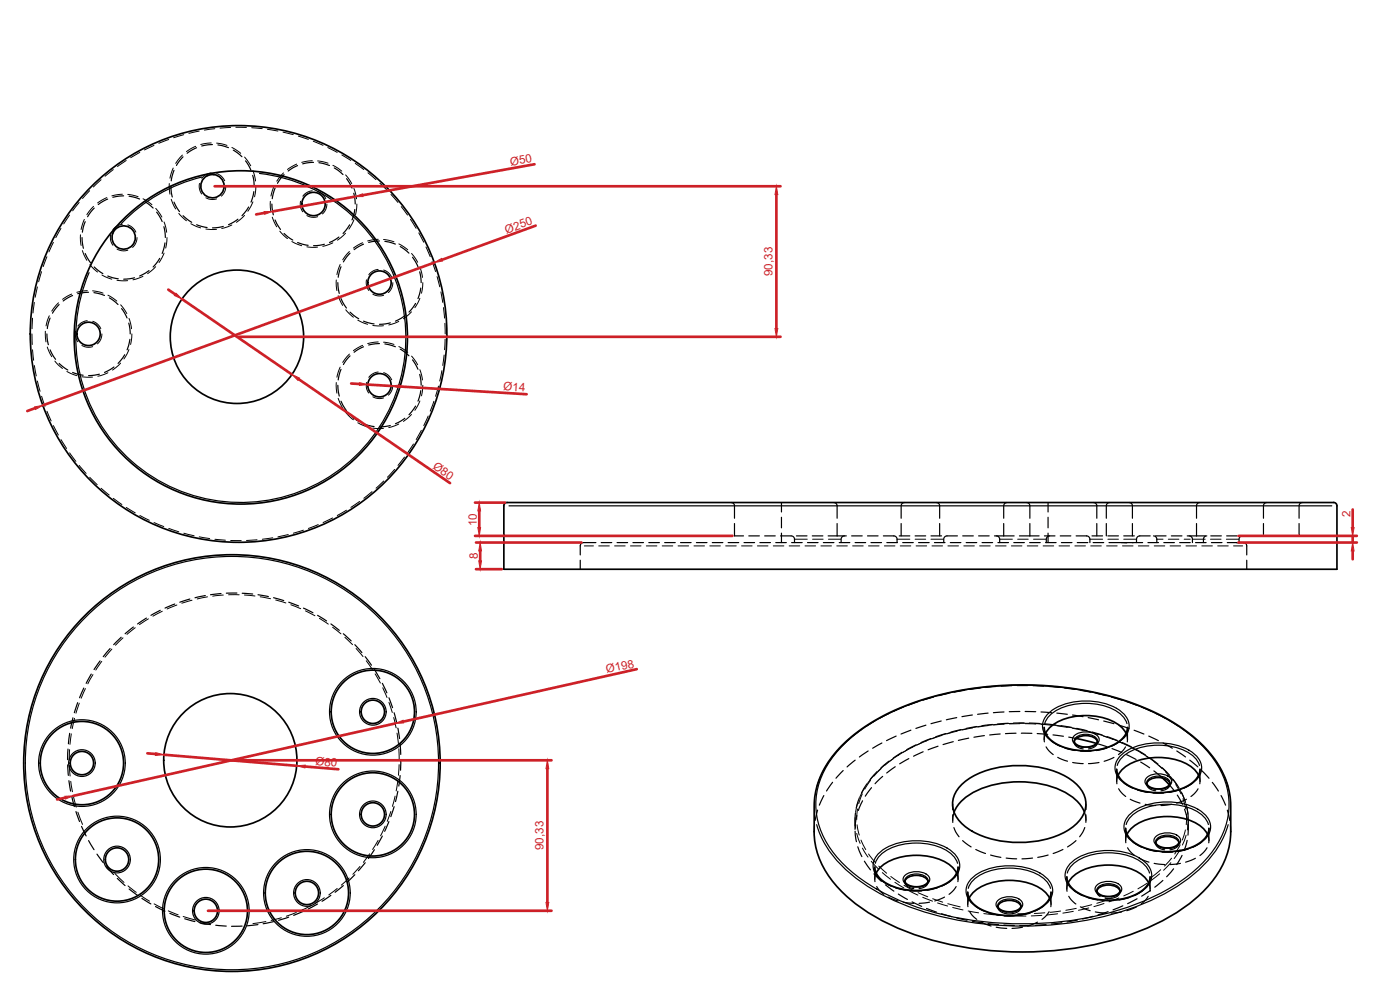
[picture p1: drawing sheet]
<svg xmlns="http://www.w3.org/2000/svg" width="420mm" height="297mm" viewBox="0 0 420 297" stroke-linecap="round" stroke-linejoin="round" font-family="sans-serif">
<defs><g id="words">
<g font-size="3.5" fill="#cd2027">
<text x="153.4" y="49.8" transform="rotate(-10 153.4 49.8)">Ø50</text>
<text x="152" y="70.1" transform="rotate(-20 152 70.1)">Ø250</text>
<text x="231.9" y="82.8" transform="rotate(-90 231.9 82.8)">90,33</text>
<text x="151" y="117.1" transform="rotate(3 151 117.1)">Ø14</text>
<text x="129.7" y="140.4" transform="rotate(34 129.7 140.4)">Ø80</text>
<text x="405.3" y="155.3" transform="rotate(-90 405.3 155.3)">2</text>
<text x="143.2" y="157.8" transform="rotate(-90 143.2 157.8)">10</text>
<text x="143.4" y="167.8" transform="rotate(-90 143.4 167.8)">8</text>
<text x="182.1" y="202" transform="rotate(-13 182.1 202)">Ø198</text>
<text x="94.6" y="229.5" transform="rotate(5 94.6 229.5)">Ø80</text>
<text x="163.2" y="255.1" transform="rotate(-90 163.2 255.1)">90,33</text>
</g>
</g></defs>
<g fill="none" stroke="#000" stroke-width=".3">
<path d="M59.8 39.3l-3.1 .7M64.5 38.6l-3.2 .4M69.2 38.2l-3.2 .2M70.8 38.2h3.2M75.5 38.3l3.2 .3M80.3 38.8l3.1 .5M84.9 39.7l3.1 .7M26.9 57.2l-2.1 2.3M30.3 53.9l-2.3 2.2M32.1 59.3l-2.8 1.6M34 50.9l-2.5 2M36.7 58.3l-3.1 .5"/>
<path d="M37.9 48.2l-2.6 1.8M38.3 58.3l3.1 .7M42 45.7l-2.8 1.6M42.9 59.6l2.7 1.8M46.2 43.6l-2.9 1.4M50.6 41.9l-2.9 1.1M50.8 55.1l.2 3.2M51.4 59.8l1.3 2.9M52 50.4l-1 3.1M54.7 46.5l-2 2.5M55.1 40.4l-3 .9M58.7 43.9l-2.7 1.6"/>
<path d="M59.9 55l-.1 1.4 .7 1.8M61.8 59.3l1.4 .5 1.8-.1M63.4 51.9l-1.8 .6-1 1M63.4 42.9l-3.2 .5M65 42.9l3.1 .7M65 52.1l1.4 .7 1 1.5M67.8 55.9l-.4 1.6-1 1.4M69.6 44.2l2.6 1.8M73.4 47.1l1.8 2.6M75.9 51.2l.8 3.1M76.8 55.9l-.4 3.1M82.3 55.8l-1 3"/>
<path d="M85.1 51.9l-2 2.5M89 49.2l-2.7 1.6M89.5 40.8l3 1M93.7 57.2l-1.8 .7-1 1M93.7 48.2l-3.1 .5M94 42.4l2.9 1.2M95.3 48.3l3.1 .7M95.4 57.4l1.3 .8 1.1 1.4M98.4 44.3l2.8 1.4M99.9 49.6l2.7 1.8M102.6 46.5l2.7 1.6M103.7 52.5l1.9 2.6"/>
<path d="M106.2 56.5l.8 3.2M106.6 49l2.6 1.9M110.4 51.8l2.4 2.1M114 55l2.3 2.2M117.3 58.3l2.1 2.4M14.1 77l-1.1 3M16 72.7l-1.3 2.9M18.3 68.5l-1.6 2.8M20.9 64.5l-1.8 2.7M23.7 60.8l-1.9 2.5M24.2 70.4l.1 3.2M24.7 75.2l1.4 2.9"/>
<path d="M25.3 65.8l-1 3.1M27 79.4l2.3 2.2M28.1 61.9l-2 2.5M33.2 70.4l-.1 1.4 .8 1.8M35.1 74.7l1.5 .5 1.8-.1M36.7 67.3l-1.8 .6-1 1M38.4 67.5l1.3 .7 1.1 1.5M41.1 71.3l-.4 1.6-.9 1.3M46.7 62.5l1.9 2.6M49.2 76l-1.5 2.8M49.2 66.6l.8 3.1M50.1 71.3l-.4 3.1"/>
<path d="M53.7 64l2.2 2.2M57.3 67.1l2.9 1.3M61.8 68.7l3.2 .1M69.6 67.5l-3.1 1.1M73.4 64.6l-2.4 2.1M75.9 60.6l-1.5 2.8M81.1 60.4l.2 3.2M81.7 65.2l1.3 2.9M84 69.3l2.3 2.3M87.6 72.5l2.9 1.2M90.2 60.4l.1 1.9 .6 1.2M92.1 74l3.2 .2"/>
<path d="M92.1 64.7l1.4 .5 1.8-.2M98.1 61.2l-.4 1.7-.9 1.3M99.9 72.9l-3 1M102.1 79.4l-1 3M103.7 70l-2.4 2.1M104.9 75.5l-2.1 2.4M106.2 65.9l-1.5 2.8M107.1 61.2l-.4 3.2M108.8 72.8l-2.7 1.6M113.5 71.8l-3.2 .5M115.1 71.9l3.1 .6M119.7 73.2l2.7 1.8"/>
<path d="M120.4 62l1.9 2.5M123.2 65.8l1.7 2.7M123.5 76.1l1.8 2.6M125.7 69.9l1.5 2.8M127.8 74.1l1.3 2.9M129.7 78.5l1 3M9.8 95.5l-.2 3.1M10.3 90.7l-.4 3.2M11.2 86.1l-.6 3.1M12.5 81.5l-.9 3M13.6 99.4l.2 3.2M14.8 94.7l-1 3.1"/>
<path d="M17.5 90.9l-2 2.5M21.5 88.2l-2.7 1.6M22.7 99.4l-.1 1.4 .7 1.7M26.2 96.2l-1.8 .6-1 1M26.2 87.2l-3.1 .5M27.8 87.3l3.1 .7M27.8 96.4l1.4 .8 1 1.4M30.6 82.5l2.9 1.3M32.4 88.6l2.7 1.7M35.1 84.1l3.2 .1M36.2 91.5l1.9 2.6M38.7 95.5l.8 3.1"/>
<path d="M42.9 82.9l-3 1.1M46.7 80l-2.4 2.1M100.9 84l.2 3.2M101.5 88.7l1.3 2.9M103.8 92.9l2.3 2.3M107.4 96.1l2.9 1.2M110 84v1.9l.7 1.3M111.9 97.6l3.2 .1M111.9 88.3l1.4 .5 1.8-.2M113.5 80.8l-1.8 .6-1 1.1M115.1 81l1.4 .8 1.1 1.4M117.9 84.8l-.4 1.7-.9 1.3"/>
<path d="M119.7 96.4l-3 1.1M123.5 93.6l-2.4 2M126 89.5l-1.5 2.8M126 80.1l.8 3.1M126.9 84.8l-.4 3.2M131.2 83l.8 3M132.3 87.6l.6 3.1M133.1 92.3l.3 3.1M133.5 97l.1 3.2M9.6 100.2l.1 3.2M9.8 105l.3 3.1M10.3 109.7l.6 3.1"/>
<path d="M11.2 114.3l.8 3.1M12.5 118.9l1 3M14.2 104.1l1.3 2.9M16.5 108.3l2.3 2.3M20.1 111.4l2.9 1.3M24.6 103.7l1.4 .5 1.8-.2M24.6 113l3.2 .1M30.6 100.2l-.4 1.7-.9 1.3M32.4 111.8l-3 1.1M36.2 109l-2.4 2M38.7 104.9l-1.5 2.8M39.6 100.2l-.4 3.2"/>
<path d="M100.9 114.8l.2 3.2M101.5 119.5l1.3 2.9M102.1 110.2l-1 3M104.9 106.2l-2.1 2.5M108.8 103.6l-2.7 1.6M110 114.8v1.9l.7 1.2M111.9 119l1.4 .6 1.8-.2M113.5 111.6l-1.8 .6-1 1M113.5 102.6l-3.2 .5M115.1 102.7l3.1 .6M115.1 111.8l1.4 .8 1.1 1.4M117.9 115.6l-.4 1.6-.9 1.4"/>
<path d="M119.7 104l2.7 1.7M123.5 106.9l1.8 2.6M126 110.9l.8 3.1M126.9 115.6l-.4 3.2M131.6 115.9l-.9 3M132.6 111.2l-.6 3.1M133.3 106.5l-.4 3.2M133.6 101.8l-.2 3.1M14.1 123.4l1.2 2.9M16 127.7l1.5 2.8M18.3 131.9l1.7 2.7M20.9 135.9l1.9 2.5"/>
<path d="M23.8 139.6l2 2.4M103.8 123.7l2.3 2.2M107.4 126.9l2.9 1.2M111.9 128.4l3.2 .1M119.7 127.2l-3 1.1M121.4 137.1l-2 2.5M123.5 124.4l-2.4 2M124.1 133.2l-1.8 2.7M126 120.3l-1.5 2.8M126.4 129.1l-1.5 2.8M128.5 124.8l-1.3 2.9M130.2 120.4l-1.1 3"/>
<path d="M26.9 143.2l2.3 2.2M30.3 146.5l2.5 2M34 149.5l2.6 1.9M37.9 152.3l2.7 1.6M42 154.7l2.8 1.4M46.2 156.8l2.9 1.2M50.7 158.5l3 1.1M55.2 160l3.1 .7M91.1 159.1l-3.1 .9M95.5 157.4l-2.9 1.2M99.8 155.4l-2.8 1.4M104 153.1l-2.8 1.6"/>
<path d="M107.9 150.5l-2.6 1.7M111.7 147.5l-2.5 2M115.2 144.3l-2.3 2.2M118.4 140.9l-2.1 2.3M59.8 161.1l3.1 .5M62.3 179.1l-3.1 .6M64.5 161.8l3.1 .3M67 178.5l-3.2 .4M68.6 178.5h3.2M69.2 162.2h3.2M73.4 178.5l3.1 .3M77.1 162l-3.1 .2"/>
<path d="M78.1 179.1l3.1 .5M81.9 161.4l-3.2 .4M86.5 160.4l-3.1 .7M175.4 163.8h2.7M179.7 163.8h3.2M184.4 163.8h3.2M189.2 163.8h3.2M194 163.8h3.1M198.7 163.8h3.2M203.5 163.8h3.2M208.3 163.8h3.1M213 163.8h3.2"/>
<path d="M217.8 163.8h3.2M222.5 163.8h3.2M227.3 163.8h3.2M232.1 163.8h3.1M236.8 163.8h3.2M238.5 161.8h3.8M241.6 163.8h3.2M243.9 161.8h3.1M246.4 163.8h3.1M248.6 161.8h3.7M251.1 163.8h3.2M255.9 163.8h3.2"/>
<path d="M260.6 163.8h3.2M265.4 163.8h3.2M269.3 161.8h3.8M270.2 163.8h3.1M274.6 161.8h3.2M274.9 163.8h3.2M279.4 161.8h3.7M279.7 163.8h3.2M284.5 163.8h3.2M289.2 163.8h3.2M294 163.8h3.2M298.8 163.8h3.1"/>
<path d="M300.1 161.8h3.7M303.5 163.8h3.2M305.4 161.8h3.2M308.3 163.8h3.2M310.2 161.8h3.7M313.1 163.8h3.1M317.8 163.8h3.2M322.6 163.8h3.2M327.2 161.8h3.7M327.3 163.8h3.2M332.1 163.8h3.2M332.5 161.8h3.2"/>
<path d="M336.9 163.8h3.1M337.2 161.8h3.8M341.6 163.8h3.2M346.4 163.8h3.2M347.2 161.8h1.8M350.6 161.8h3.2M351.2 163.8h3.1M355.4 161.8h1.8M355.9 163.8h3.2M357.9 161.8h3.8M360.7 163.8h3.2M363.3 161.8h3.2"/>
<path d="M365.4 163.8h3.2M368 161.8h3.8M370.2 163.8h2.7M30.5 198.4l-1.8 2.6M33.6 194.8l-2.1 2.4M36.9 191.4l-2.3 2.2M40.6 188.3l-2.5 2M44.5 185.7l-2.6 1.7M48.7 183.4l-2.8 1.5M53.1 181.5l-3 1.2M57.6 180.1l-3 .9M82.7 180l3.1 .9"/>
<path d="M87.3 181.4l2.9 1.2M91.7 183.3l2.8 1.4M95.9 185.6l2.6 1.7M99.8 188.2l2.5 2M103.5 191.2l2.3 2.2M106.9 194.6l2 2.4M109.9 198.3l1.8 2.6M22.4 215.5l-.7 3.1M23.8 211l-1 3M25.6 206.6l-1.3 2.9M27.9 202.4l-1.5 2.8M112.6 202.2l1.6 2.7"/>
<path d="M114.9 206.4l1.2 2.9M116.7 210.7l1 3.1M118.2 215.3l.7 3.1M119.1 219.9l.5 3.2M258.6 218.9l-2.6 1.9M262.6 216.3l-2.7 1.7M266.8 214.1l-2.9 1.4M271.1 212.2l-2.9 1.2M275.6 210.6l-3 1M280.2 209.2l-3.1 .9M284.8 208l-3.1 .8M285.4 219.8l-3 .9"/>
<path d="M287.2 219.4l-3 .8M289.5 207.1l-3.2 .6M290 218.7l-3.1 .7M291.9 218.4l-3.1 .6M294.2 206.5l-3.2 .4M294.7 217.8l-3.1 .6M296.6 217.7l-3.1 .5M298.9 206l-3.1 .3M299.5 217.3l-3.2 .3M301.3 217.3l-3.1 .2M303.7 205.8l-3.2 .1M304.2 217.1l-3.1 .1"/>
<path d="M305.3 205.7h3.1M305.8 217h3.2M306.1 217.1l-3.2 .1M307.7 217.1l3.2 .1M310 205.8l3.2 .1M310.6 217.1l3.1 .2M312.4 217.3l3.2 .3M313.5 219.4l.9 1.7M314.8 206l3.1 .3M315.3 217.5l3.2 .3M317.2 217.8l3.1 .4M319.5 206.5l3.2 .4"/>
<path d="M320 218.1l3.2 .5M321.9 218.5l3.1 .6M324.2 207.1l3.2 .6M324.7 219l3.1 .8M326.5 219.5l3.1 .9M328.9 208l3.1 .8M333.5 209.2l3.1 .9M338.1 210.6l3 1M338.2 219.4l-.8 1.7M342.6 212.2l2.9 1.2M346.9 214.1l2.9 1.4M351.1 216.3l2.7 1.7"/>
<path d="M355.1 218.9l2.6 1.9M20.8 229.7l.2 3.1M20.9 224.9l-.1 3.2M21.2 234.4l.5 3.2M21.4 220.2l-.4 3.1M22.1 239.1l.8 3.1M118.6 238.9l-.8 3M119.4 234.2l-.5 3.1M119.7 224.7l.1 3.1M119.8 229.4l-.2 3.2M246.2 233.1l-1.1 3.1M248.5 228.9l-1.6 2.8"/>
<path d="M251.4 225.2l-2 2.4M254.8 221.8l-2.3 2.2M258.8 238.2l-1.1 3M259.5 236.4l-1.5 2.8M261.3 234.1l-1.8 2.7M262.3 232.6l-1.9 2.4M264.5 230.6l-2.2 2.3M265.8 229.3l-2.4 2.1M268.1 227.6l-2.5 1.9M269.7 226.5l-2.6 1.8M272.2 225.1l-2.7 1.6M273.8 224.2l-2.8 1.5"/>
<path d="M276.4 222.9l-2.8 1.4M278.2 222.3l-2.9 1.2M280.9 221.2l-3 1.1M282.6 220.7l-3 1M315.5 222.2l2.6 1.7M319.6 224.5l3.1 .7M322.4 222.7a3.1 3.1 0 0 0 2.7 1.6M324.3 225.4h3.1M329.3 220.2l3 1M329.3 222.7a3.1 3.1 0 0 1-2.6 1.6M331.1 220.8l3 1.1M332.1 224.5l-3.1 .7"/>
<path d="M333.8 221.7l3 1.2M335.3 232l.8 1.6M335.6 222.5l2.9 1.2M336.3 222.2l-2.7 1.7M337.2 234.8l2.7 1.7M338.2 223.6l2.8 1.5M339.9 224.4l2.8 1.6M341.4 237.1l3.1 .7M342.4 225.9l2.7 1.7M344 226.8l2.6 1.8M344.2 235.2a2.9 2.9 0 0 0 2.6 1.7M346.1 238h3.1"/>
<path d="M346.3 228.5l2.4 2.1M347.8 229.6l2.4 2.2M349.9 231.7l2 2.4M351.1 235.2a2.9 2.9 0 0 1-2.7 1.7M351.2 233l2 2.5M352.9 235.4l1.5 2.8M353.9 237.1l-3.1 .7M354 236.8l1.4 2.9M355 239.6l.9 3.1M358 234.8l-2.6 1.7M358.9 221.8l2.3 2.2M360 232l-.9 1.7"/>
<path d="M362.3 225.2l2 2.4M365.2 228.9l1.6 2.8M367.5 233.1l1.1 3.1M23.4 243.7l1.4 3.7M108 260l-2.1 2.3M110.9 256.2l-1.8 2.5M113.5 252.2l-1.7 2.7M115.6 247.9l-1.4 2.9M117.3 243.5l-1.1 3M256.6 245.3l.2 3.2M257.1 250l1 3.1M257.2 247.5l.7 3.1"/>
<path d="M257.4 242.7l-.3 3.2M257.5 240.7l-.7 3M258.4 252.1l1.4 2.8M258.8 254.5l1.7 2.7M260.7 256.2l2 2.5M261.5 258.4l2.1 2.3M263.7 259.9l2.4 2.1M338 249.6l.8 1.8M339.9 252.5l2.7 1.7M344.1 254.8l3.1 .7M346.9 252.9a3.1 3.1 0 0 0 2.6 1.7M348.7 255.7h3.2"/>
<path d="M351.4 258.8l-2.2 2.3M351.6 257.5l-2.1 2.3M353.8 252.9a3.1 3.1 0 0 1-2.7 1.7M354.1 255l-1.7 2.6M354.2 253.5l-1.6 2.7M355.7 249l-.9 3M355.9 241.2l.6 3.1M356 250.6l-1.1 2.9M356 244.3v3.1M356.6 254.8l-3.1 .7M356.6 245.9l-.3 3.1M360.7 252.5l-2.6 1.7"/>
<path d="M362.7 249.6l-.9 1.8M34.5 262.1l2.7 2.7M38.4 265.8l2.5 1.9M42.2 268.7l2.7 1.7M46.2 271.2l2.9 1.5M50.5 273.3l3 1.2M55 275l3.6 1M79.8 276.5l-3.9 .6M84.4 275.4l-3 .8M88.9 273.8l-3 1.1M93.2 271.8l-2.8 1.4M97.3 269.4l-2.7 1.6"/>
<path d="M101.2 266.6l-2.5 1.9M104.8 263.4l-2.4 2.2M262.7 261.3l.8 1.7M264.6 264.2l2.7 1.6M264.8 261.8l2.5 2M267.3 263l2.6 1.8M268.6 264.7l2.7 1.7M268.8 266.4l3.1 .8M271.3 265.6l2.8 1.5M271.6 264.6a2.97 2.97 0 0 0 2.6 1.6M272.6 267.2l2.9 1.4M273.5 267.3h3.1"/>
<path d="M275.5 267.8l2.9 1.3M276.9 269.2l3 1.2M278.5 264.6a2.97 2.97 0 0 1-2.7 1.6M279.9 269.6l3 1.1M281.3 266.4l-3.1 .8M281.4 270.9l3 1M284.4 271.2l3.8 .9M285.4 264.2l-2.7 1.6M285.9 272.3l3.1 .7M287.4 261.3l-.9 1.7M290.6 273.3l3.1 .6M290.6 268.8l.8 1.7"/>
<path d="M292.5 271.7l2.7 1.7M295.3 274.1l3.1 .4M296.7 273.9l3.1 .8M299.5 272.1a3.1 3.1 0 0 0 2.6 1.6M300 274.6l3.1 .2M301.3 274.8l3.2 .1M304.7 274.8l3.2 .1M306.4 272.1a3.1 3.1 0 0 1-2.7 1.6M308.8 274.1l-3.4 .1M309.2 273.9l-3.1 .8M312.7 274.6l-3.2 .2M313.3 271.7l-2.6 1.7"/>
<path d="M313.6 273.9l-3.2 .2M315.3 268.8l-.9 1.7M317.4 274.2l-3.1 .3M318.3 273.4l-3.1 .3M320.3 264.2l.9 1.7M322.1 273.4l-3.1 .6M322.3 267.1l2.6 1.7M323 272.5l-3.1 .6M326.4 269.3l3.1 .8M326.7 272.4l-3 .7M327.6 271.4l-3.1 .8M329.2 267.5a3.1 3.1 0 0 0 2.7 1.6"/>
<path d="M331.1 270.2h3.1M331.3 271.1l-3 .9M332.4 270l-3.2 1M335.8 269.4l-3 1.2M336.1 267.5a3.1 3.1 0 0 1-2.6 1.6M338.9 269.3l-3.1 .8M340.1 267.4l-2.9 1.4M343.1 267.1l-2.7 1.7M344.2 265l-2.7 1.7M345 264.2l-.9 1.7M348 262.2l-2.5 1.9M348.3 260.9l-2.9 2.5"/>
</g>
<g fill="none" stroke="#000" stroke-width=".51">
<path d="M152.2 150.8a.97 .97 0 0 0-1 1v19h250v-19a1.01 1.01 0 0 0-1-1M152.2 150.8h248M313.4 218.3a6.8 6.8 0 0 0 4.9 5.5 19.4 19.4 0 0 0 17.7-1.5l1.2-1.2a4.4 4.4 0 0 0 1.2-2.8M288.2 235.9a23.9 23.9 0 0 1 16.8-6.2 27.1 27.1 0 0 1 17.6 5.2 7.8 7.8 0 0 1 0 12.7 28 28 0 0 1-21.2 4.9 20.7 20.7 0 0 1-14.1-6.9 7.3 7.3 0 0 1 .9-9.7zM313.8 220a11.7 11.7 0 0 1 9.3-5.1 16.8 16.8 0 0 1 13.8 3.6l1 1.5M322.4 222.3a3.2 3.2 0 0 0 3.5 1.8 3.2 3.2 0 0 0 3.5-1.8M322.4 222.5a3.9 3.9 0 0 1 4.9-1.6l.6 .2a2.16 2.16 0 0 1 1.5 1.4M323 221.6l6 1.4M335.1 230.8a7.1 7.1 0 0 0 5.5 5.8 19 19 0 0 0 17.5-2l1.5-1.8 .6-2M335.6 232.6a11.7 11.7 0 0 1 9.3-5.1 16.8 16.8 0 0 1 13.8 3.6l1 1.5M344.1 235.1a3.9 3.9 0 0 1 5-1.6l.6 .2a2.16 2.16 0 0 1 1.4 1.4M344.1 234.9a3.5 3.5 0 0 0 4.3 1.8l1.8-.6 .6-.4 .3-.8"/>
<path d="M348.8 233.4l2.1 2.1M244.3 249.6a25.7 25.7 0 0 0 8.6 18.2 64.1 64.1 0 0 0 29.6 15 101.7 101.7 0 0 0 62.5-4.7 46.2 46.2 0 0 0 20.9-16.7 23 23 0 0 0 3.5-11.8v-7.8a27.1 27.1 0 0 0-10.7-20.3 71 71 0 0 0-33.8-14.5 100 100 0 0 0-57.6 6.7 43 43 0 0 0-20.2 17.5 23.1 23.1 0 0 0-2.8 10.6v7.8M286.3 243.7a15.4 15.4 0 0 1 10.8-7.9 31.4 31.4 0 0 1 23.3 2.4 11.5 11.5 0 0 1 5 5.5M337.8 248.5a6.8 6.8 0 0 0 5 5.6 19.5 19.5 0 0 0 17.7-1.5l1.4-1.5a4.2 4.2 0 0 0 .9-2.6M338.2 250.3a11.7 11.7 0 0 1 9.4-5.1 16.8 16.8 0 0 1 13.8 3.6l1 1.5M346.8 252.6a3.6 3.6 0 0 0 4.2 1.8l2.1-.7 .6-.6 .1-.5M346.8 252.8a3.9 3.9 0 0 1 5-1.6l.6 .2a2.16 2.16 0 0 1 1.4 1.4M262.5 260.2a6.8 6.8 0 0 0 5 5.6 19.2 19.2 0 0 0 18-1.8l1.1-1.3a4.2 4.2 0 0 0 .9-2.5M263 262a11.7 11.7 0 0 1 9.3-5.2 16.8 16.8 0 0 1 13.8 3.7l1 1.5M271.5 264.3a3.6 3.6 0 0 0 4.3 1.7l2-.7 .6-.6 .1-.4M271.5 264.4a3.9 3.9 0 0 1 5-1.6l.6 .2a2.16 2.16 0 0 1 1.4 1.4M290.4 267.7a7.1 7.1 0 0 0 5.5 5.8 19 19 0 0 0 17.5-2l1.1-1.2a4.2 4.2 0 0 0 .9-2.6"/>
<path d="M290.9 269.5a11.7 11.7 0 0 1 9.3-5.2 16.8 16.8 0 0 1 13.8 3.7l1 1.5M299.4 271.8a3.6 3.6 0 0 0 4.3 1.7l1.8-.5 .6-.5 .3-.7M299.4 272a3.9 3.9 0 0 1 5-1.7l.6 .2a2.16 2.16 0 0 1 1.4 1.5M320.2 263.1a6.8 6.8 0 0 0 4.9 5.6 19.4 19.4 0 0 0 17.7-1.5l1.2-1.2a4.4 4.4 0 0 0 1.2-2.9M320.6 264.9a11.7 11.7 0 0 1 9.3-5.2 16.8 16.8 0 0 1 13.8 3.7l1 1.5M329.2 267.3a3.9 3.9 0 0 1 4.9-1.6l.6 .2a2.16 2.16 0 0 1 1.4 1.4M329.2 267.2a3.1 3.1 0 0 0 3.5 1.8 3.1 3.1 0 0 0 3.5-1.8"/>
<circle cx="63.8" cy="55.9" r="3.5"/>
<circle cx="37.1" cy="71.3" r="3.5"/>
<circle cx="94.1" cy="61.2" r="3.5"/>
<circle cx="113.9" cy="84.8" r="3.5"/>
<circle cx="26.6" cy="100.2" r="3.5"/>
<circle cx="71.1" cy="101" r="20"/>
<circle cx="71.6" cy="100.2" r="62.5"/>
<circle cx="72.3" cy="101.2" r="50"/>
<circle cx="113.9" cy="115.6" r="3.5"/>
<circle cx="111.9" cy="213.6" r="3.5"/>
<circle cx="111.9" cy="213.6" r="12.5"/>
<circle cx="24.6" cy="229" r="3.5"/>
<circle cx="24.6" cy="229" r="12.5"/>
<circle cx="69.1" cy="228.1" r="20"/>
<circle cx="69.6" cy="229" r="62.5"/>
<circle cx="35.1" cy="257.9" r="3.5"/>
<circle cx="35.1" cy="257.9" r="12.5"/>
<circle cx="111.9" cy="244.3" r="3.5"/>
<circle cx="111.9" cy="244.3" r="12.5"/>
<circle cx="61.8" cy="273.3" r="3.5"/>
<circle cx="61.8" cy="273.3" r="12.5"/>
<circle cx="92.1" cy="267.9" r="3.5"/>
<circle cx="92.1" cy="267.9" r="12.5"/>
</g>
<g fill="none" stroke="#000" stroke-width=".36">
<path d="M60.6 53.1a49.5 49.5 0 0 0-24.2 14M77.9 52a49.5 49.5 0 0 1 42.8 59.6 49.5 49.5 0 0 1-63.4 36.8 49.5 49.5 0 0 1-30.6-66.6M152.8 151.8h246.9M313.5 217.1a9 9 0 0 1 6.7-5.3 18.9 18.9 0 0 1 15.8 2.2 6.2 6.2 0 0 1 2.2 3.1M314.7 214a18.8 18.8 0 0 1 16.7-3 9.8 9.8 0 0 1 7.3 5.5 5.8 5.8 0 0 1-3.6 6.6 20 20 0 0 1-19.5-.7 5.1 5.1 0 0 1-.9-8.4zM252.9 223.7a63.6 63.6 0 0 1 30.6-15.5 101.1 101.1 0 0 1 60.8 4.7 47.2 47.2 0 0 1 20 15 22.3 22.3 0 0 1 0 27 47.2 47.2 0 0 1-20 15 100.2 100.2 0 0 1-75 0 47.2 47.2 0 0 1-19.9-15 22.3 22.3 0 0 1 0-27zM322.4 222a4.4 4.4 0 0 1 6-1.1l.9 1.1M322.5 220.7a5.6 5.6 0 0 1 7.2 .5 1.95 1.95 0 0 1-1.6 2.6 5.6 5.6 0 0 1-6-1.1 1.51 1.51 0 0 1 .4-2zM335.3 229.7a9 9 0 0 1 6.6-5.3 18.9 18.9 0 0 1 15.8 2.1 6.2 6.2 0 0 1 2.3 3.2M336.4 226.6a18.8 18.8 0 0 1 16.8-3 9.8 9.8 0 0 1 7.2 5.5 5.8 5.8 0 0 1-3.6 6.6 20 20 0 0 1-19.4-.7 5.1 5.1 0 0 1-1-8.4zM344.2 234.6a4.4 4.4 0 0 1 6-1.1l.9 1.1M344.2 233.3a5.6 5.6 0 0 1 7.2 .4 1.95 1.95 0 0 1-1.6 2.7 5.6 5.6 0 0 1-6-1.2 1.51 1.51 0 0 1 .4-1.9z"/>
<path d="M245.1 247.4a31.9 31.9 0 0 0 13.5 17.4 81.5 81.5 0 0 0 40.7 12.8 96.4 96.4 0 0 0 48.1-8.4 41.5 41.5 0 0 0 19.6-17.5l1.6-4.3M262.7 259a9 9 0 0 1 6.6-5.3 18.9 18.9 0 0 1 15.8 2.2 6.2 6.2 0 0 1 2.3 3.1M263.8 255.9a18.8 18.8 0 0 1 16.8-2.9 9.8 9.8 0 0 1 7.2 5.4 5.8 5.8 0 0 1-3.6 6.7 20 20 0 0 1-19.5-.7 5.1 5.1 0 0 1-.9-8.5zM321.5 258.8a18.8 18.8 0 0 1 16.7-2.9 9.8 9.8 0 0 1 7.2 5.5 5.8 5.8 0 0 1-3.6 6.6 20 20 0 0 1-19.4-.7 5.1 5.1 0 0 1-.9-8.5zM338 247.4a9 9 0 0 1 6.6-5.3 18.9 18.9 0 0 1 15.8 2.2 6.2 6.2 0 0 1 2.3 3.1M339.1 244.3a18.8 18.8 0 0 1 16.8-3 9.8 9.8 0 0 1 7.2 5.5 5.8 5.8 0 0 1-3.6 6.6 20 20 0 0 1-19.5-.7 5.1 5.1 0 0 1-.9-8.4zM346.9 252.3a4.4 4.4 0 0 1 5.9-1.1l1 1.1M346.9 251a5.6 5.6 0 0 1 7.2 .4 1.95 1.95 0 0 1-1.6 2.7 5.6 5.6 0 0 1-6-1.2 1.51 1.51 0 0 1 .4-1.9zM271.6 263.9a4.4 4.4 0 0 1 6-1.1l.9 1.1M271.6 262.6a5.6 5.6 0 0 1 7.2 .5 1.95 1.95 0 0 1-1.6 2.7 5.6 5.6 0 0 1-6-1.2 1.51 1.51 0 0 1 .4-2zM290.6 266.5a9 9 0 0 1 6.6-5.2 18.9 18.9 0 0 1 15.8 2.1 6.2 6.2 0 0 1 2.3 3.1M291.7 263.4a18.8 18.8 0 0 1 16.8-2.9 9.8 9.8 0 0 1 7.2 5.4 5.8 5.8 0 0 1-3.6 6.7 20 20 0 0 1-19.5-.7 5.1 5.1 0 0 1-.9-8.5z"/>
<path d="M299.5 271.4a4.4 4.4 0 0 1 6-1l.9 1M299.5 270.1a5.6 5.6 0 0 1 7.2 .5 1.95 1.95 0 0 1-1.6 2.7 5.6 5.6 0 0 1-6-1.2 1.51 1.51 0 0 1 .4-2zM320.3 261.9a9 9 0 0 1 6.6-5.2 18.9 18.9 0 0 1 15.8 2.1 6.2 6.2 0 0 1 2.3 3.1M329.2 266.8a4.4 4.4 0 0 1 6-1l.9 1M329.2 265.5a5.6 5.6 0 0 1 7.2 .5 1.95 1.95 0 0 1-1.5 2.7 5.6 5.6 0 0 1-6.1-1.2 1.51 1.51 0 0 1 .4-2z"/>
<circle cx="111.9" cy="213.6" r="4"/>
<circle cx="111.9" cy="213.6" r="13"/>
<circle cx="24.6" cy="229" r="4"/>
<circle cx="24.6" cy="229" r="13"/>
<circle cx="69.6" cy="229" r="62"/>
<circle cx="35.1" cy="257.9" r="4"/>
<circle cx="35.1" cy="257.9" r="13"/>
<circle cx="111.9" cy="244.3" r="4"/>
<circle cx="111.9" cy="244.3" r="13"/>
<circle cx="61.8" cy="273.3" r="4"/>
<circle cx="61.8" cy="273.3" r="13"/>
<circle cx="92.1" cy="267.9" r="4"/>
<circle cx="92.1" cy="267.9" r="13"/>
</g>
<g fill="none" stroke="#000" stroke-width=".36">
<path d="M32.3 59.7l-2.8 1.7M37.1 58.8l-3.2 .4M38.7 58.9l3.2 .8M51.3 55.9l.4 3.2M52.2 51.1l-.8 3.2M54.9 47.1l-1.9 2.5M59 44.3l-2.8 1.7M63.8 43.4l-3.3 .4M65.4 43.5l3.2 .8M70 45l2.6 2M73.7 48.3l1.6 2.8M75.8 52.6l.5 3.3"/>
<path d="M76.2 57.5l-.9 3.1M82.6 56.5l-.9 3.1M85.3 52.4l-2 2.6M89.3 49.7l-2.8 1.6M94.1 48.7l-3.3 .5M95.7 48.8l3.2 .9M100.3 50.4l2.6 2M104 53.6l1.6 2.8M106.2 58l.4 3.2M24.6 71.3l.4 3.2M25.6 76.1l1.6 2.8M25.6 66.5l-.9 3.2"/>
<path d="M28.3 62.4l-2 2.6M43.3 60.4l2.7 2M47 63.7l1.7 2.8M47.9 77.5l-1.9 2.6M49.2 68l.4 3.3M49.5 72.9l-.8 3.1M52.2 60.6l1.7 2.9M54.9 64.7l2.6 2M59 67.4l3.1 .9M67 67.9l-3.2 .5M71.4 65.8l-2.8 1.6M74.6 62.1l-2 2.6"/>
<path d="M81.6 61.2l.4 3.3M82.6 66l1.6 2.8M85.3 70l2.6 2M89.3 72.8l3.2 .8M97.3 73.3l-3.2 .4M101.7 71.1l-2.8 1.7M104.9 67.5l-1.9 2.5M105.1 76l-2 2.6M106.5 62.9l-.9 3.1M109.1 73.3l-2.8 1.6M113.9 72.3l-3.3 .4M115.5 72.4l3.2 .8"/>
<path d="M120.1 74l2.6 2M123.8 77.2l1.6 2.8M15 95.4l-.8 3.2M17.7 91.4l-2 2.6M21.8 88.7l-2.8 1.6M26.6 87.7l-3.3 .4M28.2 87.8l3.1 .9M28.3 80.1l2.6 2M32.3 82.8l3.2 .9M32.8 89.4l2.6 2M36.5 92.6l1.6 2.8M38.7 97l.4 3.2"/>
<path d="M40.4 83.3l-3.3 .5M44.7 81.2l-2.8 1.6M101.4 84.8l.4 3.2M102.3 89.6l1.7 2.8M102.3 80l-.8 3.2M105.1 93.6l2.6 2M109.1 96.4l3.2 .8M117.1 96.9l-3.2 .4M121.5 94.7l-2.8 1.7M124.7 91l-2 2.6M126 81.6l.4 3.2M126.3 86.4l-.9 3.2"/>
<path d="M14.1 100.2l.4 3.2M15 105l1.7 2.8M17.8 109l2.5 2M21.8 111.7l3.2 .9M29.8 112.3l-3.2 .4M34.2 110.1l-2.8 1.6M37.4 106.4l-2 2.6M39 101.8l-.9 3.2M101.4 115.6l.4 3.2M102.3 110.8l-.8 3.2M105.1 106.8l-2 2.6M109.1 104.1l-2.8 1.6"/>
<path d="M113.9 103.1l-3.3 .4M115.5 103.2l3.2 .8M120.1 104.8l2.6 2M123.8 108l1.6 2.8M126 112.3l.4 3.3M126.3 117.2l-.9 3.2M102.3 120.4l1.7 2.8M105.1 124.4l2.6 2M109.1 127.1l3.2 .9M117.1 127.7l-3.2 .4M121.5 125.5l-2.8 1.6M124.7 121.8l-2 2.6"/>
<path d="M219.4 150.8a.97 .97 0 0 1 1 1v3.7M220.4 157.1v3.7h2.7M234.5 150.8v2.8M234.5 155.2v3.2M234.5 160v2.8M250.2 150.8a1 1 0 0 1 1 1v3.7M251.2 157.1v3.7M270.4 157.1v3.7M271.4 150.8a1 1 0 0 0-1 1v3.7M281 150.8a1 1 0 0 1 1 1v3.7M282 157.1v3.7M301.2 157.1v3.7"/>
<path d="M302.2 150.8a1 1 0 0 0-1 1v3.7M308.1 150.8a1 1 0 0 1 1 1v3.7M309.1 157.1v3.7M314.5 150.8v2.8M314.5 155.2v3.2M314.5 160v2.8M328.2 150.8a.97 .97 0 0 1 1 1v3.7M329.2 157.1v3.7M332 157.1v3.7M333 150.8a.97 .97 0 0 0-1 1v3.7M338.9 150.8a.97 .97 0 0 1 1 1v3.7M339.9 157.1v3.7"/>
<path d="M359.1 157.1v3.7M360.1 150.8a.97 .97 0 0 0-1 1v3.7M379.2 157.1v3.7M380.2 150.8a1 1 0 0 0-1 1v3.7M389.9 157.1v3.7h-2.7M390.9 150.8a1 1 0 0 0-1 1v3.7M57 179.7l-3 1M61.6 178.7l-3.1 .7M66.3 178.1l-3.1 .3M71.1 177.9l-3.2 .1M72.7 178l3.1 .2M77.4 178.4l3.1 .6"/>
<path d="M82.1 179.3l3.1 .9M174.1 168.1v2.7M178.8 162.8h-3.7a1 1 0 0 0-1 1v2.7M180.4 162.8h3.2M185.2 162.8h3.2M189.9 162.8h3.2M194.7 162.8h3.2M199.5 162.8h3.1M204.2 162.8h3.2M209 162.8h3.2M213.8 162.8h3.1M218.5 162.8h3.2"/>
<path d="M223.3 162.8h3.2M224.7 160.8h3.2M228 162.8h3.2M229.5 160.8h3.2M232.8 162.8h3.2M234.3 160.8h3.1M237.4 160.8a1 1 0 0 1 1 1v1M237.6 162.8h3.1M239 160.8h3.2M242.3 162.8h3.2M243.8 160.8h3.2M247.1 162.8h3.2"/>
<path d="M248.5 160.8h2.7M251.2 160.8h2.8M251.9 162.8h3.1M253.4 160.8a1 1 0 0 0-1 1v1M255.6 160.8h3.2M256.6 162.8h3.2M260.4 160.8h3.1M261.4 162.8h3.2M265.1 160.8h3.2M266.1 162.8h3.2M268.2 160.8a1 1 0 0 1 1 1v1M269.9 160.8h3.2"/>
<path d="M270.9 162.8h3.2M274.6 160.8h3.2M275.7 162.8h3.1M279.4 160.8h3.2M280.4 162.8h3.2M284.2 160.8h3.1M284.2 160.8a1 1 0 0 0-1 1v1M285.2 162.8h3.2M288.9 160.8h3.2M290 162.8h3.1M293.7 160.8h3.2M294.7 162.8h3.2"/>
<path d="M298.5 160.8h2.7M299 160.8a1 1 0 0 1 1 1v1M299.5 162.8h3.2M301.2 160.8h3.2M304.2 162.8h3.2M305.9 160.8h3.2M309 162.8h3.2M309.1 160.8h2.7M313.4 160.8h3.2M313.8 162.8h3.1M315 160.8a1 1 0 0 0-1 1v1M318.2 160.8h3.2"/>
<path d="M318.5 162.8h3.2M323 160.8h3.1M323.3 162.8h3.2M326.1 160.8a1 1 0 0 1 1 1v1M327.7 160.8h3.2M328.1 162.8h3.1M332.5 160.8h3.2M332.8 162.8l5.4 .1M336.5 162.8h3.7M337.2 160.8h3.2M342 160.8h3.2M342.1 160.8a1 1 0 0 0-1 1v1"/>
<path d="M342.9 162.8h-3.1M344.5 162.8h3.2M346.2 160.8a1 1 0 0 1 1 1v1M346.8 160.8h3.1M349.3 162.8h3.1M351.5 160.8h3.2M354 162.8h3.2M356.3 160.8h2.8M356.9 160.8a1 1 0 0 1 1 1v1M358.8 162.8h3.2M359.1 160.8h2.7M362.2 160.8a1 1 0 0 0-1 1v1"/>
<path d="M363.4 160.8h3.1M363.6 162.8h3.1M368.1 160.8h3.2M368.3 162.8h2.8M371.1 162.8h2a1 1 0 0 1 1.1 1v2.7M374.2 168.1v2.7M376.1 160.8h-3.2a1 1 0 0 0-1 1l-.1 1h-.7M377.7 160.8h3.1M382.4 160.8h3.2M30 198.3l-1.8 2.6M33 194.6l-2 2.4M36.4 191.2l-2.3 2.2"/>
<path d="M40 188.1l-2.5 2M43.9 185.4l-2.6 1.8M48.1 183.1l-2.8 1.5M52.5 181.2l-3 1.2M86.7 180.7l2.9 1.1M91.1 182.5l2.8 1.4M95.3 184.6l2.7 1.7M99.3 187.2l2.5 1.9M103 190.1l2.4 2.2M106.5 193.4l2.1 2.4M109.6 197l1.9 2.6M21.9 215.4l-.7 3.1"/>
<path d="M23.3 210.8l-1 3M25.1 206.4l-1.2 2.9M27.4 202.3l-1.5 2.7M112.4 200.9l1.6 2.7M114.7 205l1.4 2.9M116.7 209.4l1.1 2.9M118.3 213.9l.8 3M119.4 218.5l.5 3.1M273.4 219.1l-3 1.1M277.9 217.6l-3 1M282.5 216.3l-3.1 .8M287.1 215.3l-3.1 .7"/>
<path d="M288.5 218.9l-3.1 .8M291.8 214.5l-3.1 .5M293.1 218l-3.1 .6M296.5 214l-3.1 .3M297.8 217.4l-3.1 .3M301.3 213.6l-3.2 .2M302.6 217l-3.2 .2M304.9 220l-3.1 .1M306.1 213.5h-3.2M306.5 220h3.2M307.4 216.9h-3.2M307.7 213.5h3.1"/>
<path d="M308.9 216.9l3.2 .2M312.4 213.6l3.2 .2M313.4 218.3v3.6M313.7 217.2l3.2 .3M317.2 214l3.1 .3M318.4 217.7l3.2 .5M321.9 214.5l3.1 .5M323.1 218.5l3.1 .7M326.6 215.3l3.1 .7M327.8 219.6l3 .9M331.2 216.3l3.1 .8M335.8 217.6l3.1 1"/>
<path d="M338.4 218.3v3.6M340.4 219.1l2.9 1.1M20.3 229.5l.2 3.1M20.4 224.8l-.1 3.1M20.7 234.2l.5 3.2M20.9 220l-.4 3.2M21.5 238.9l.8 3.1M119.4 237.4l-.7 3.1M120.1 223.2l.2 3.2M120.1 232.7l-.4 3.1M120.3 228l-.1 3.1M247.2 238.7l-1.3 2.9"/>
<path d="M249.9 234.7l-1.8 2.6M253 231.2l-2.1 2.3M256.6 228.1l-2.4 2M257.9 239.4l-.9 3M260.2 235.2l-1.6 2.7M260.5 225.3l-2.6 1.8M261.6 236.3l-1.9 2.6M263.2 231.5l-2.1 2.4M264.7 222.9l-2.8 1.6M264.9 232.9l-2.3 2.2M266.8 228.4l-2.4 2M268.7 230l-2.6 1.9"/>
<path d="M268.9 220.9l-2.8 1.3M270.7 225.7l-2.6 1.7M272.8 227.6l-2.8 1.6M275 223.5l-2.9 1.4M277.1 225.6l-2.9 1.3M279.3 221.6l-2.9 1.2M281.5 223.9l-3 1.1M283.8 220.1l-3 1M286.1 222.5l-3.1 .9M290.7 221.5l-3.1 .7M295.4 220.7l-3.1 .5M300.2 220.2l-3.2 .3"/>
<path d="M311.3 220.1l3.1 .2M313.8 220.1l-.4 1.1v1.4M313.9 224.1l.8 1.1 1.4 1.2M316 220.5l3.2 .4M317.4 227.2l3 1.2M320.7 221.2l2.3 .4M321.9 228.8l3.2 .3M322.4 222.3v.4M322.4 222.5a2.5 2.5 0 0 0 2.7 2.2M329.1 223.1l3.1 1M329.4 222.5a2.5 2.5 0 0 1-2.7 2.2M329.4 222.3v.4"/>
<path d="M329.8 228.8l-3.1 .3M332.3 221l3 1.2M333.7 224.6l3 1.2M334.3 227.3l-2.9 1.1M335.1 230.8v3.7M335.6 232.6l-.4 1.2v1.4M335.7 236.7l.8 1.1 1.3 1.2M336.7 222.8l2.9 1.3M337.8 224.1l-.8 1.1-1.3 1.2M337.9 220.1l.4 1.1v1.4M338.1 226.4l2.9 1.5M339.2 239.8l2.9 1.2"/>
<path d="M341 224.9l2.7 1.6M342.3 228.6l2.7 1.8M344.1 234.9v.4M344.2 235.1a2.46 2.46 0 0 0 2.6 2.2M344.8 220.9l2.8 1.3M345.1 227.4l2.5 1.9M346.3 231.3l2.6 2.1M348.8 230.3l2.2 2.3M349.1 222.9l2.7 1.6M350.9 235.5l1.5 1.8M351.1 235.1a2.47 2.47 0 0 1-2.7 2.2M351.1 234.9v.4"/>
<path d="M352 233.8l1.8 2.6M353.2 225.3l2.6 1.8M353.3 238.6l1.6 2.7M354.6 237.8l1.2 3M356.1 239.8l-3 1.2M357.1 228.1l2.4 2M359.6 236.7l-.8 1.1-1.4 1.2M359.7 232.6l.4 1.2v1.4M360.2 230.8v3.7M360.7 231.2l2.1 2.3M363.8 234.7l1.9 2.6M366.5 238.7l1.3 2.9"/>
<path d="M22.8 243.5l1.1 3M24.5 248l1.3 2.8M26.6 252.2l1.6 2.7M29.1 256.3l1.9 2.5M109.6 258.9l-2.1 2.4M112.4 255l-1.8 2.6M114.7 250.9l-1.5 2.7M116.7 246.5l-1.3 2.9M118.3 242l-1 3M244.4 247.7l-.1 1.9M245.4 243.1l-.8 3.1M256.6 249.4l.4 3.1"/>
<path d="M256.7 244l-.1 4.8M257.1 244.7l-.5 3.1M257.4 254.1l1.3 2.9M258.9 240.3l-1.3 2.9M259.4 258.4l1.8 2.6M285.9 241.2v1.7M285.9 244.5v1.6M286.3 248.3l.5 1.3 1 1.5M286.4 243.7l-.4 1.5-.1 1.6M288.9 252.2l2.5 1.9M292.8 254.9l3 1.2M297.3 256.5l3.1 .7"/>
<path d="M302 257.5l3.1 .2M309.9 257.5l-3.2 .2M314.6 256.5l-3.2 .7M319 254.9l-2.9 1.2M322.9 252.2l-2.5 1.9M325.5 243.7l.3 1.5 .1 1.5M325.6 248.3l-1.6 2.8M325.9 241.2v1.7M325.9 244.5v1.6M337.8 248.5v3.7M338.2 250.3l-.3 1.2v1.4M338.4 254.4l.8 1.1 1.3 1.2"/>
<path d="M341.9 257.5l2.9 1.2M343.7 241.3l3.1 .4M346.4 259l3.1 .4M346.8 252.6v.4M346.8 252.8a2.51 2.51 0 0 0 2.7 2.2M351.6 241.3l-3.2 .4M353.8 252.8a2.51 2.51 0 0 1-2.7 2.2M353.8 252.6v.4M354.3 259l-3.2 .4M354.8 256.7l-1.7 2.7M355.5 242.8l.8 3M356.2 242.3l.4 2.2v4.3"/>
<path d="M356.3 252.1l-.9 3.1M356.5 247.4v3.2M358.8 257.5l-3 1.2M362.2 254.4l-.7 1.1-1.4 1.2M362.4 250.3l.4 1.2v1.4M362.8 248.5v3.7M368.3 243.1l.8 3.1M369.3 247.7l.1 1.9M32 260.1l2.1 2.3M35.2 263.6l2.3 2.1M38.8 266.7l2.5 2M42.6 269.5l2.7 1.7"/>
<path d="M46.7 272l2.8 1.4M51 274l2.9 1.2M55.4 275.7l3.1 .8M60 276.9l3.2 .5M64.7 277.6l3.2 .3M72.7 277.9h-3.2M77.4 277.4l-3.1 .4M82.1 276.5l-3.1 .7M86.6 275.2l-3 .9M91.1 273.4l-3 1.2M95.3 271.2l-2.8 1.5M99.3 268.7l-2.7 1.7"/>
<path d="M103 265.7l-2.4 2M106.5 262.5l-2.3 2.2M262.3 262.2l2.2 2.2M262.5 260.2v3.6M263 262l-.4 1.1v1.4M263.1 266l.8 1.1 1.3 1.2M265.7 265.5l2.6 1.9M266.6 269.2l2.9 1.1M269.6 268.3l2.7 1.6M271.1 270.7l3.1 .3M271.5 264.3v.4M271.5 264.4a2.47 2.47 0 0 0 2.7 2.2"/>
<path d="M273.7 270.6l2.9 1.4M278.1 272.6l3 1.1M278.5 264.4a2.47 2.47 0 0 1-2.7 2.2M278.5 264.3v.4M279 270.7l-3.2 .3M282.6 274.2l3 .8M283.5 269.2l-3 1.1M287 266l-.8 1.1-1.4 1.2M287.1 262l.4 1.1v1.4M287.1 275.4l3.1 .7M287.5 260.2v3.6M290.4 267.7v3.7"/>
<path d="M290.9 269.5l-.4 1.1v1.4M291 273.5l.8 1.1 1.3 1.3M291.8 276.4l3.1 .5M294.5 276.7l2.9 1.1M296.5 277.1l3.2 .3M299 278.2l3.1 .4M299.4 271.8v.4M299.4 272a2.8 2.8 0 0 0 3.2 2.2h.3a3.3 3.3 0 0 0 3.5-2v-.2M301.3 277.5l3.1 .2M306.4 271.8v.4M306.9 278.2l-3.2 .4M309.2 277.7h-3.2"/>
<path d="M311.4 276.7l-3 1.1M313.9 277.4l-3.1 .2M314.9 273.5l-.8 1.1-1.4 1.3M315 269.5l.4 1.1v1.4M315.4 267.7v3.7M318.7 276.9l-3.2 .3M320.2 263.1v3.7M320.6 264.9l-.4 1.2v1.3M320.7 268.9l.8 1.1 1.4 1.2M323.4 276l-3.1 .6M324.2 272.1l3 1.1M328 274.9l-3.1 .8"/>
<path d="M328.7 273.6l3.2 .4M329.2 267.2v.4M329.2 267.4l.2 .9 .8 .7M332.5 273.5l-3 1M336.1 267.4a2.62 2.62 0 0 1-2.9 2.2l-1.5-.1M336.2 267.2v.4M336.6 273.6l-3.1 .4M337 271.8l-3 1.2M341.1 272.1l-2.9 1.1M341.2 269.7l-2.8 1.4M344.6 268.9l-.8 1.1-1.3 1.3M344.7 264.9l.4 1.2v1.3"/>
<path d="M345.2 263.1v3.7M345.3 267.2l-2.7 1.7M349 264.2l-2.4 2M352.2 260.7l-2.1 2.4"/>
</g>
<!-- layer: 0 -->
<g fill="none" stroke="#cd2027" stroke-width=".8">
<path d="M64.4 55.9h169.9M106.4 59l-24.6 4.4M160.4 49.3l-51.5 9.3M233 58.4v40.2M79.3 63.9l-2.4 .4M130.3 78.8l-117.4 42.8M160.8 67.7l-28.1 10.2M50.5 86.9l2.1 1.4M54.6 89.7l33 22.7M71.7 101.1h162.6M89.7 113.8l45.4 31.2M105.4 115.1l2.5 .1"/>
<path d="M110.4 115.4l7 .4M119.9 116l38.2 2.3M10.5 122.5l-2.3 .8M142.6 150.8h9M143.8 153.3v5M406 152.9v5.4M142.6 160.8h77.2M142.9 162.8h31.6M142.9 170.8h7.7M144.1 165.3v3M371.7 162.8h35.5M371.7 160.8h35.5"/>
<path d="M406 160.8v2M406 165.3v2.5M118.6 217.1l-96.6 21.7M191.1 200.8l-70.1 15.7M19.6 239.3l-2.5 .6M44.2 226l2.5 .2M49.2 226.4l39.8 3.4M69.7 228.1h95.8M91.5 230l10.1 .8M164.3 230.6v40.2M62.4 273.3h103.1"/>
</g>
<g fill="#cd2027" stroke="#cd2027" stroke-width=".3">
<path d="M52.8 88l1.8 1.7-2.3-1z"/>
<path d="M87.6 112.4l2.3 1-.5 .7z"/>
<path d="M107.9 114.8l2.5 .6-2.5 .2z"/>
<path d="M117.4 115.8l2.5-.3-.1 .9z"/>
<path d="M10.4 122.1l2.5-.5-2.2 1.3z"/>
<path d="M130.3 78.8l2.2-1.3 .3 .8z"/>
<path d="M232.6 98.6h.8l-.4 2.5z"/>
<path d="M233 55.9l.4 2.5h-.8z"/>
<path d="M144.1 162.8l.4 2.5h-.8z"/>
<path d="M143.7 168.3h.8l-.4 2.5z"/>
<path d="M143.4 158.3h.8l-.4 2.5z"/>
<path d="M143.8 150.8l.4 2.5h-.8z"/>
<path d="M406 162.8l.4 2.5h-.9z"/>
<path d="M405.5 158.3h.9l-.4 2.5z"/>
<path d="M79.3 63.5l2.5-.1-2.4 .9z"/>
<path d="M106.4 59l2.4-.8 .1 .8z"/>
<path d="M46.7 225.8l2.5 .6-2.5 .3z"/>
<path d="M89 229.8l2.6-.2-.1 .8z"/>
<path d="M19.5 238.9l2.5-.1-2.3 .9z"/>
<path d="M118.6 217.1l2.3-1 .2 .8z"/>
<path d="M164.3 228.1l.4 2.5h-.8z"/>
<path d="M163.9 270.8h.8l-.4 2.5z"/>
</g>
<use href="#words"/>
</svg>
